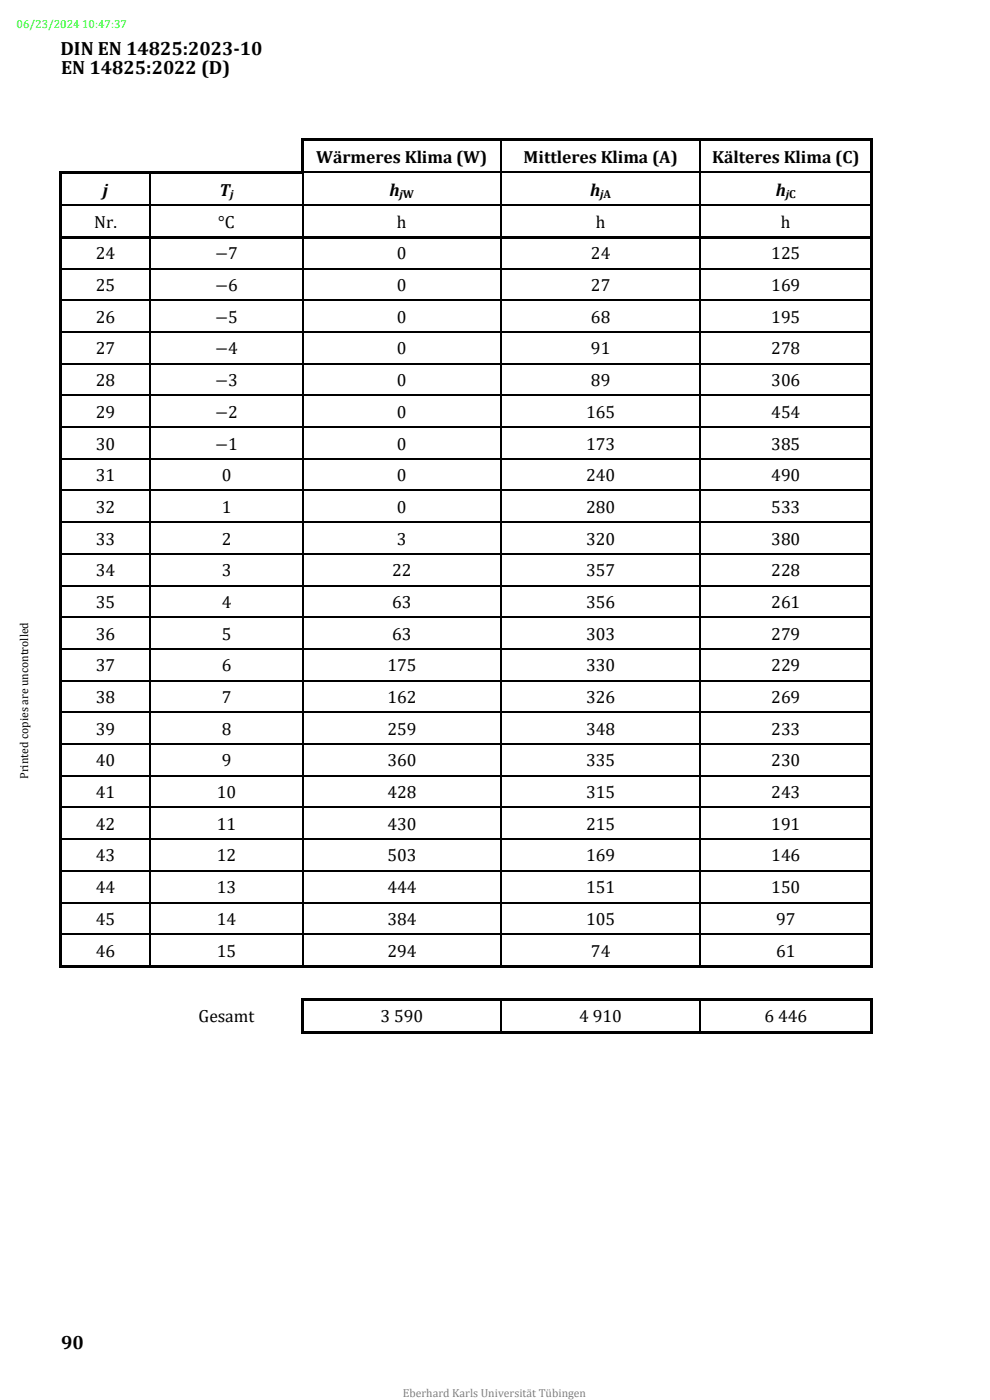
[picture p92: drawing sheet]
<svg xmlns="http://www.w3.org/2000/svg" width="210mm" height="297mm" viewBox="0 0 210 297" stroke-linecap="round" stroke-linejoin="round" font-family="sans-serif">
<defs><g id="words">
<g font-size="4.1">
<text x="12.8" y="11.6">DIN EN 14825:2023-10</text>
<text x="13" y="15.6">EN 14825:2022 (D)</text>
<text x="13" y="286.2">90</text>
</g>
<g font-size="3.7">
<text x="67.1" y="34.6">Wärmeres Klima (W)</text>
<text x="111.1" y="34.6">Mittleres Klima (A)</text>
<text x="151" y="34.6">Kälteres Klima (C)</text>
<text x="21.8" y="41.6">j</text>
<text x="46.6" y="41.6">T</text>
<text x="82.6" y="41.6">h</text>
<text x="125.2" y="41.6">h</text>
<text x="164.6" y="41.6">h</text>
<text x="20" y="48.3">Nr.</text>
<text x="46.3" y="48.3">°C</text>
<text x="84.2" y="48.3">h</text>
<text x="126.4" y="48.3">h</text>
<text x="165.7" y="48.3">h</text>
<text x="20.3" y="55">24</text>
<text x="45.6" y="55">−7</text>
<text x="84.2" y="55">0</text>
<text x="125.3" y="55">24</text>
<text x="163.6" y="55">125</text>
<text x="20.3" y="61.7">25</text>
<text x="45.6" y="61.7">−6</text>
<text x="84.2" y="61.7">0</text>
<text x="125.3" y="61.7">27</text>
<text x="163.6" y="61.7">169</text>
<text x="20.3" y="68.5">26</text>
<text x="45.6" y="68.5">−5</text>
<text x="84.2" y="68.5">0</text>
<text x="125.3" y="68.5">68</text>
<text x="163.6" y="68.5">195</text>
<text x="20.3" y="75.2">27</text>
<text x="45.6" y="75.2">−4</text>
<text x="84.2" y="75.2">0</text>
<text x="125.3" y="75.2">91</text>
<text x="163.6" y="75.2">278</text>
<text x="20.3" y="81.9">28</text>
<text x="45.6" y="81.9">−3</text>
<text x="84.2" y="81.9">0</text>
<text x="125.3" y="81.9">89</text>
<text x="163.6" y="81.9">306</text>
<text x="20.3" y="88.6">29</text>
<text x="45.6" y="88.6">−2</text>
<text x="84.2" y="88.6">0</text>
<text x="124.3" y="88.6">165</text>
<text x="163.6" y="88.6">454</text>
<text x="20.3" y="95.4">30</text>
<text x="45.6" y="95.4">−1</text>
<text x="84.2" y="95.4">0</text>
<text x="124.3" y="95.4">173</text>
<text x="163.6" y="95.4">385</text>
<text x="20.3" y="102.1">31</text>
<text x="47" y="102.1">0</text>
<text x="84.2" y="102.1">0</text>
<text x="124.3" y="102.1">240</text>
<text x="163.6" y="102.1">490</text>
<text x="20.3" y="108.8">32</text>
<text x="47" y="108.8">1</text>
<text x="84.2" y="108.8">0</text>
<text x="124.3" y="108.8">280</text>
<text x="163.6" y="108.8">533</text>
<text x="20.3" y="115.5">33</text>
<text x="47" y="115.5">2</text>
<text x="84.2" y="115.5">3</text>
<text x="124.3" y="115.5">320</text>
<text x="163.6" y="115.5">380</text>
<text x="20.3" y="122.3">34</text>
<text x="47" y="122.3">3</text>
<text x="83.2" y="122.3">22</text>
<text x="124.3" y="122.3">357</text>
<text x="163.6" y="122.3">228</text>
<text x="20.3" y="129">35</text>
<text x="47" y="129">4</text>
<text x="83.2" y="129">63</text>
<text x="124.3" y="129">356</text>
<text x="163.6" y="129">261</text>
<text x="20.3" y="135.7">36</text>
<text x="47" y="135.7">5</text>
<text x="83.2" y="135.7">63</text>
<text x="124.3" y="135.7">303</text>
<text x="163.6" y="135.7">279</text>
<text x="20.3" y="142.4">37</text>
<text x="47" y="142.4">6</text>
<text x="82.2" y="142.4">175</text>
<text x="124.3" y="142.4">330</text>
<text x="163.6" y="142.4">229</text>
<text x="20.3" y="149.1">38</text>
<text x="47" y="149.1">7</text>
<text x="82.2" y="149.1">162</text>
<text x="124.3" y="149.1">326</text>
<text x="163.6" y="149.1">269</text>
<text x="20.3" y="155.9">39</text>
<text x="47" y="155.9">8</text>
<text x="82.2" y="155.9">259</text>
<text x="124.3" y="155.9">348</text>
<text x="163.6" y="155.9">233</text>
<text x="20.3" y="162.6">40</text>
<text x="47" y="162.6">9</text>
<text x="82.2" y="162.6">360</text>
<text x="124.3" y="162.6">335</text>
<text x="163.6" y="162.6">230</text>
<text x="20.3" y="169.3">41</text>
<text x="46" y="169.3">10</text>
<text x="82.2" y="169.3">428</text>
<text x="124.3" y="169.3">315</text>
<text x="163.6" y="169.3">243</text>
<text x="20.3" y="176.1">42</text>
<text x="46" y="176.1">11</text>
<text x="82.2" y="176.1">430</text>
<text x="124.3" y="176.1">215</text>
<text x="163.6" y="176.1">191</text>
<text x="20.3" y="182.8">43</text>
<text x="46" y="182.8">12</text>
<text x="82.2" y="182.8">503</text>
<text x="124.3" y="182.8">169</text>
<text x="163.6" y="182.8">146</text>
<text x="20.3" y="189.5">44</text>
<text x="46" y="189.5">13</text>
<text x="82.2" y="189.5">444</text>
<text x="124.3" y="189.5">151</text>
<text x="163.6" y="189.5">150</text>
<text x="20.3" y="196.2">45</text>
<text x="46" y="196.2">14</text>
<text x="82.2" y="196.2">384</text>
<text x="124.3" y="196.2">105</text>
<text x="164.6" y="196.2">97</text>
<text x="20.3" y="202.9">46</text>
<text x="46" y="202.9">15</text>
<text x="82.2" y="202.9">294</text>
<text x="125.3" y="202.9">74</text>
<text x="164.6" y="202.9">61</text>
<text x="42.1" y="216.9">Gesamt</text>
<text x="80.7" y="216.9">3</text>
<text x="83.6" y="216.9">590</text>
<text x="122.9" y="216.9">4</text>
<text x="125.8" y="216.9">910</text>
<text x="162.2" y="216.9">6</text>
<text x="165.1" y="216.9">446</text>
</g>
<text font-size="2.5" fill="#0f0" x="3.5" y="6">06/23/2024 10:47:37</text>
<g font-size="2.5">
<text x="48.8" y="41.9">j</text>
<text x="84.8" y="41.9">jW</text>
<text x="127.3" y="41.9">jA</text>
<text x="166.7" y="41.9">jC</text>
<text x="6" y="165.3" transform="rotate(-90 6 165.3)">Printed copies are uncontrolled</text>
</g>
<text font-size="2.5" fill="#808080" x="85.4" y="296.3">Eberhard Karls Universität Tübingen</text>
</g></defs>
<g fill="#000">
<path d="M12.6 36.4h.5v.6h-.5z" fill-rule="evenodd"/>
<path d="M12.6 36.4h.5v.5h-.5z" fill-rule="evenodd"/>
<path d="M13.1 36.4h.5v.5h-.5z" fill-rule="evenodd"/>
<path d="M13.6 36.4h18.2v.5h-18.2z" fill-rule="evenodd"/>
<path d="M31.8 36.4h.5v.5h-.5z" fill-rule="evenodd"/>
<path d="M32 36.4h.6v.5h-.6z" fill-rule="evenodd"/>
<path d="M32.6 36.4h31.4v.5h-31.4z" fill-rule="evenodd"/>
<path d="M64 29.4h.5v.6h-.5z" fill-rule="evenodd"/>
<path d="M64 29.4h.5v.5h-.5z" fill-rule="evenodd"/>
<path d="M64 30h.5v6.4h-.5z" fill-rule="evenodd"/>
<path d="M64 36.4h.5v.5h-.5z" fill-rule="evenodd"/>
<path d="M64 36.4h.5v.5h-.5z" fill-rule="evenodd"/>
<path d="M64.5 29.4h41.7v.5h-41.7z" fill-rule="evenodd"/>
<path d="M106.2 29.4h.5v.5h-.5z" fill-rule="evenodd"/>
<path d="M106.7 29.4h41.7v.5h-41.7z" fill-rule="evenodd"/>
<path d="M148.4 29.4h.5v.5h-.5z" fill-rule="evenodd"/>
<path d="M148.9 29.4h35.7v.5h-35.7z" fill-rule="evenodd"/>
<path d="M184.6 29.4h.5v.6h-.5z" fill-rule="evenodd"/>
<path d="M184.6 29.4h.5v.5h-.5z" fill-rule="evenodd"/>
<path d="M184.6 30h.5v6.4h-.5z" fill-rule="evenodd"/>
<path d="M184.6 36.4h.5v.6h-.5z" fill-rule="evenodd"/>
<path d="M12.6 37h.5v6.4h-.5z" fill-rule="evenodd"/>
<path d="M12.6 43.7h.5v6.4h-.5z" fill-rule="evenodd"/>
<path d="M12.6 50.1h.5v.6h-.5z" fill-rule="evenodd"/>
<path d="M12.6 50.7h.5v6.2h-.5z" fill-rule="evenodd"/>
<path d="M13.1 50.1h18.7v.5h-18.7z" fill-rule="evenodd"/>
<path d="M31.8 50.1h.5v.5h-.5z" fill-rule="evenodd"/>
<path d="M32.3 50.1h31.8v.5h-31.8z" fill-rule="evenodd"/>
<path d="M64.1 50.1h.5v.5h-.5z" fill-rule="evenodd"/>
<path d="M64.6 50.1h41.6v.5h-41.6z" fill-rule="evenodd"/>
<path d="M106.2 50.1h.5v.5h-.5z" fill-rule="evenodd"/>
<path d="M106.7 50.1h41.7v.5h-41.7z" fill-rule="evenodd"/>
<path d="M148.4 50.1h.5v.5h-.5z" fill-rule="evenodd"/>
<path d="M148.9 50.1h35.7v.5h-35.7z" fill-rule="evenodd"/>
<path d="M184.6 37h.5v6.4h-.5z" fill-rule="evenodd"/>
<path d="M184.6 43.7h.5v6.4h-.5z" fill-rule="evenodd"/>
<path d="M184.6 50.1h.5v.6h-.5z" fill-rule="evenodd"/>
<path d="M184.6 50.7h.5v6.2h-.5z" fill-rule="evenodd"/>
<path d="M12.6 57.1h.5v6.5h-.5z" fill-rule="evenodd"/>
<path d="M12.6 63.8h.5v6.5h-.5z" fill-rule="evenodd"/>
<path d="M12.6 70.6h.5v6.4h-.5z" fill-rule="evenodd"/>
<path d="M184.6 57.1h.5v6.5h-.5z" fill-rule="evenodd"/>
<path d="M184.6 63.8h.5v6.5h-.5z" fill-rule="evenodd"/>
<path d="M184.6 70.6h.5v6.4h-.5z" fill-rule="evenodd"/>
<path d="M12.6 77.3h.5v6.5h-.5z" fill-rule="evenodd"/>
<path d="M12.6 84h.5v6.5h-.5z" fill-rule="evenodd"/>
<path d="M12.6 90.7h.5v6.5h-.5z" fill-rule="evenodd"/>
<path d="M184.6 77.3h.5v6.5h-.5z" fill-rule="evenodd"/>
<path d="M184.6 84h.5v6.5h-.5z" fill-rule="evenodd"/>
<path d="M184.6 90.7h.5v6.5h-.5z" fill-rule="evenodd"/>
<path d="M12.6 97.5h.5v6.4h-.5z" fill-rule="evenodd"/>
<path d="M12.6 104.2h.5v6.5h-.5z" fill-rule="evenodd"/>
<path d="M12.6 110.9h.5v6.5h-.5z" fill-rule="evenodd"/>
<path d="M184.6 97.5h.5v6.4h-.5z" fill-rule="evenodd"/>
<path d="M184.6 104.2h.5v6.5h-.5z" fill-rule="evenodd"/>
<path d="M184.6 110.9h.5v6.5h-.5z" fill-rule="evenodd"/>
<path d="M12.6 117.6h.5v6.5h-.5z" fill-rule="evenodd"/>
<path d="M12.6 124.4h.5v6.4h-.5z" fill-rule="evenodd"/>
<path d="M12.6 131.1h.5v6.4h-.5z" fill-rule="evenodd"/>
<path d="M184.6 117.6h.5v6.5h-.5z" fill-rule="evenodd"/>
<path d="M184.6 124.4h.5v6.4h-.5z" fill-rule="evenodd"/>
<path d="M184.6 131.1h.5v6.4h-.5z" fill-rule="evenodd"/>
<path d="M12.6 137.8h.5v6.5h-.5z" fill-rule="evenodd"/>
<path d="M12.6 144.5h.5v6.5h-.5z" fill-rule="evenodd"/>
<path d="M12.6 151.3h.5v6.4h-.5z" fill-rule="evenodd"/>
<path d="M184.6 137.8h.5v6.5h-.5z" fill-rule="evenodd"/>
<path d="M184.6 144.5h.5v6.5h-.5z" fill-rule="evenodd"/>
<path d="M184.6 151.3h.5v6.4h-.5z" fill-rule="evenodd"/>
<path d="M12.6 158h.5v6.5h-.5z" fill-rule="evenodd"/>
<path d="M12.6 164.7h.5v6.5h-.5z" fill-rule="evenodd"/>
<path d="M12.6 171.4h.5v6.5h-.5z" fill-rule="evenodd"/>
<path d="M184.6 158h.5v6.5h-.5z" fill-rule="evenodd"/>
<path d="M184.6 164.7h.5v6.5h-.5z" fill-rule="evenodd"/>
<path d="M184.6 171.4h.5v6.5h-.5z" fill-rule="evenodd"/>
<path d="M12.6 178.1h.5v6.5h-.5z" fill-rule="evenodd"/>
<path d="M12.6 184.9h.5v6.4h-.5z" fill-rule="evenodd"/>
<path d="M12.6 191.6h.5v6.5h-.5z" fill-rule="evenodd"/>
<path d="M184.6 178.1h.5v6.5h-.5z" fill-rule="evenodd"/>
<path d="M184.6 184.9h.5v6.4h-.5z" fill-rule="evenodd"/>
<path d="M184.6 191.6h.5v6.5h-.5z" fill-rule="evenodd"/>
<path d="M12.6 198.3h.5v6.5h-.5z" fill-rule="evenodd"/>
<path d="M12.6 204.8h.5v.5h-.5z" fill-rule="evenodd"/>
<path d="M12.6 204.8h.5v.5h-.5z" fill-rule="evenodd"/>
<path d="M13.1 204.8h.5v.5h-.5z" fill-rule="evenodd"/>
<path d="M13.6 204.8h18.2v.5h-18.2z" fill-rule="evenodd"/>
<path d="M31.8 204.8h.5v.5h-.5z" fill-rule="evenodd"/>
<path d="M32 204.8h.6v.5h-.6z" fill-rule="evenodd"/>
<path d="M32.6 204.8h31.5v.5h-31.5z" fill-rule="evenodd"/>
<path d="M64 211.8h.5v.5h-.5z" fill-rule="evenodd"/>
<path d="M64 211.8h.5v.5h-.5z" fill-rule="evenodd"/>
<path d="M64 212.3h.5v6.5h-.5z" fill-rule="evenodd"/>
<path d="M64 218.8h.5v.5h-.5z" fill-rule="evenodd"/>
<path d="M64 218.8h.5v.5h-.5z" fill-rule="evenodd"/>
<path d="M64.1 204.8h.5v.5h-.5z" fill-rule="evenodd"/>
<path d="M64.3 204.8h.6v.5h-.6z" fill-rule="evenodd"/>
<path d="M64.5 211.8h.5v.5h-.5z" fill-rule="evenodd"/>
<path d="M64.5 218.8h41.7v.5h-41.7z" fill-rule="evenodd"/>
<path d="M64.9 204.8h41.3v.5h-41.3z" fill-rule="evenodd"/>
<path d="M65 211.8h41.2v.5h-41.2z" fill-rule="evenodd"/>
<path d="M106.2 204.8h.5v.5h-.5z" fill-rule="evenodd"/>
<path d="M106.2 211.8h.5v.5h-.5z" fill-rule="evenodd"/>
<path d="M106.2 218.8h.5v.5h-.5z" fill-rule="evenodd"/>
<path d="M106.5 204.8h.5v.5h-.5z" fill-rule="evenodd"/>
<path d="M106.5 211.8h.5v.5h-.5z" fill-rule="evenodd"/>
<path d="M106.7 218.8h41.7v.5h-41.7z" fill-rule="evenodd"/>
<path d="M107 204.8h41.4v.5h-41.4z" fill-rule="evenodd"/>
<path d="M107 211.8h41.4v.5h-41.4z" fill-rule="evenodd"/>
<path d="M148.4 204.8h.5v.5h-.5z" fill-rule="evenodd"/>
<path d="M148.4 211.8h.5v.5h-.5z" fill-rule="evenodd"/>
<path d="M148.4 218.8h.5v.5h-.5z" fill-rule="evenodd"/>
<path d="M148.6 204.8h.5v.5h-.5z" fill-rule="evenodd"/>
<path d="M148.6 211.8h.5v.5h-.5z" fill-rule="evenodd"/>
<path d="M148.9 218.8h35.7v.5h-35.7z" fill-rule="evenodd"/>
<path d="M149.1 204.8h35.5v.5h-35.5z" fill-rule="evenodd"/>
<path d="M149.1 211.8h35.5v.5h-35.5z" fill-rule="evenodd"/>
<path d="M184.6 198.3h.5v6.5h-.5z" fill-rule="evenodd"/>
<path d="M184.6 204.8h.5v.5h-.5z" fill-rule="evenodd"/>
<path d="M184.6 211.8h.5v.5h-.5z" fill-rule="evenodd"/>
<path d="M184.6 212.3h.5v6.5h-.5z" fill-rule="evenodd"/>
<path d="M184.6 218.8h.5v.5h-.5z" fill-rule="evenodd"/>
<path d="M184.6 218.8h.5v.5h-.5z" fill-rule="evenodd"/>
</g>
<g fill="#000">
<path d="M31.8 36.9l.2 .1zM64.1 36.9l.2 .1zM106.2 29.9l.3 .1zM106.2 36.4h.3v.6h-.3zM148.4 29.9l.2 .1zM148.4 36.4h.2v.6h-.2zM12.6 43.4h.5v.3h-.5zM12.6 56.9h.5v.2h-.5zM31.8 43.4h.2v.3h-.2zM31.8 50.6l.2 .1zM31.8 56.9h.2v.2h-.2zM64.1 43.4h.2v.3h-.2z"/>
<path d="M64.1 50.6l.2 .1zM64.1 56.9h.2v.2h-.2zM106.2 43.4h.3v.3h-.3zM106.2 50.6l.3 .1zM106.2 56.9h.3v.2h-.3zM148.4 43.4h.2v.3h-.2zM148.4 50.6l.2 .1zM148.4 56.9h.2v.2h-.2zM184.6 43.4h.5v.3h-.5zM184.6 56.9h.5v.2h-.5zM12.6 63.6h.5v.2h-.5zM12.6 70.3h.5v.3h-.5z"/>
<path d="M12.6 77h.5v.3h-.5zM31.8 63.6h.2v.2h-.2zM31.8 70.3h.2v.3h-.2zM31.8 77h.2v.3h-.2zM64.1 63.6h.2v.2h-.2zM64.1 70.3h.2v.3h-.2zM64.1 77h.2v.3h-.2zM106.2 63.6h.3v.2h-.3zM106.2 70.3h.3v.3h-.3zM106.2 77h.3v.3h-.3zM148.4 63.6h.2v.2h-.2zM148.4 70.3h.2v.3h-.2z"/>
<path d="M148.4 77h.2v.3h-.2zM184.6 63.6h.5v.2h-.5zM184.6 70.3h.5v.3h-.5zM184.6 77h.5v.3h-.5zM12.6 83.8h.5v.2h-.5zM12.6 90.5h.5v.2h-.5zM12.6 97.2h.5v.3h-.5zM31.8 83.8h.2v.2h-.2zM31.8 90.5h.2v.2h-.2zM31.8 97.2h.2v.3h-.2zM64.1 83.8h.2v.2h-.2zM64.1 90.5h.2v.2h-.2z"/>
<path d="M64.1 97.2h.2v.3h-.2zM106.2 83.8h.3v.2h-.3zM106.2 90.5h.3v.2h-.3zM106.2 97.2h.3v.3h-.3zM148.4 83.8h.2v.2h-.2zM148.4 90.5h.2v.2h-.2zM148.4 97.2h.2v.3h-.2zM184.6 83.8h.5v.2h-.5zM184.6 90.5h.5v.2h-.5zM184.6 97.2h.5v.3h-.5zM12.6 103.9h.5v.3h-.5zM12.6 110.7h.5v.2h-.5z"/>
<path d="M12.6 117.4h.5v.2h-.5zM31.8 103.9h.2v.3h-.2zM31.8 110.7h.2v.2h-.2zM31.8 117.4h.2v.2h-.2zM64.1 103.9h.2v.3h-.2zM64.1 110.7h.2v.2h-.2zM64.1 117.4h.2v.2h-.2zM106.2 103.9h.3v.3h-.3zM106.2 110.7h.3v.2h-.3zM106.2 117.4h.3v.2h-.3zM148.4 103.9h.2v.3h-.2zM148.4 110.7h.2v.2h-.2z"/>
<path d="M148.4 117.4h.2v.2h-.2zM184.6 103.9h.5v.3h-.5zM184.6 110.7h.5v.2h-.5zM184.6 117.4h.5v.2h-.5zM12.6 124.1h.5v.3h-.5zM12.6 130.8h.5v.3h-.5zM12.6 137.5h.5v.3h-.5zM31.8 124.1h.2v.3h-.2zM31.8 130.8h.2v.3h-.2zM31.8 137.5h.2v.3h-.2zM64.1 124.1h.2v.3h-.2zM64.1 130.8h.2v.3h-.2z"/>
<path d="M64.1 137.5h.2v.3h-.2zM106.2 124.1h.3v.3h-.3zM106.2 130.8h.3v.3h-.3zM106.2 137.5h.3v.3h-.3zM148.4 124.1h.2v.3h-.2zM148.4 130.8h.2v.3h-.2zM148.4 137.5h.2v.3h-.2zM184.6 124.1h.5v.3h-.5zM184.6 130.8h.5v.3h-.5zM184.6 137.5h.5v.3h-.5zM12.6 144.3h.5v.2h-.5zM12.6 151h.5v.3h-.5z"/>
<path d="M12.6 157.7h.5v.3h-.5zM31.8 144.3h.2v.2h-.2zM31.8 151h.2v.3h-.2zM31.8 157.7h.2v.3h-.2zM64.1 144.3h.2v.2h-.2zM64.1 151h.2v.3h-.2zM64.1 157.7h.2v.3h-.2zM106.2 144.3h.3v.2h-.3zM106.2 151h.3v.3h-.3zM106.2 157.7h.3v.3h-.3zM148.4 144.3h.2v.2h-.2zM148.4 151h.2v.3h-.2z"/>
<path d="M148.4 157.7h.2v.3h-.2zM184.6 144.3h.5v.2h-.5zM184.6 151h.5v.3h-.5zM184.6 157.7h.5v.3h-.5zM12.6 164.5h.5v.2h-.5zM12.6 171.2h.5v.2h-.5zM12.6 177.9h.5v.2h-.5zM31.8 164.5h.2v.2h-.2zM31.8 171.2h.2v.2h-.2zM31.8 177.9h.2v.2h-.2zM64.1 164.5h.2v.2h-.2zM64.1 171.2h.2v.2h-.2z"/>
<path d="M64.1 177.9h.2v.2h-.2zM106.2 164.5h.3v.2h-.3zM106.2 171.2h.3v.2h-.3zM106.2 177.9h.3v.2h-.3zM148.4 164.5h.2v.2h-.2zM148.4 171.2h.2v.2h-.2zM148.4 177.9h.2v.2h-.2zM184.6 164.5h.5v.2h-.5zM184.6 171.2h.5v.2h-.5zM184.6 177.9h.5v.2h-.5zM12.6 184.6h.5v.3h-.5zM12.6 191.3h.5v.3h-.5z"/>
<path d="M12.6 198.1h.5v.2h-.5zM31.8 184.6h.2v.3h-.2zM31.8 191.3h.2v.3h-.2zM31.8 198.1h.2v.2h-.2zM64.1 184.6h.2v.3h-.2zM64.1 191.3h.2v.3h-.2zM64.1 198.1h.2v.2h-.2zM106.2 184.6h.3v.3h-.3zM106.2 191.3h.3v.3h-.3zM106.2 198.1h.3v.2h-.3zM148.4 184.6h.2v.3h-.2zM148.4 191.3h.2v.3h-.2z"/>
<path d="M148.4 198.1h.2v.2h-.2zM184.6 184.6h.5v.3h-.5zM184.6 191.3h.5v.3h-.5zM184.6 198.1h.5v.2h-.5zM106.2 212.3h.3zM148.4 212.3h.2zM184.6 212.3h.5z"/>
</g>
<g fill="none" stroke="#000" stroke-width=".25">
<path d="M31.9 37v6.4M64.2 37v6.4M64.5 36.5h41.7M106.3 30v6.4M106.3 37v6.4M106.5 36.5h41.9M148.5 30v6.4M148.5 37v6.4M148.6 36.5h36M13.1 43.6h18.7M13.1 57h18.7M31.9 43.7v6.4"/>
<path d="M31.9 50.7v6.2M31.9 57.1v6.5M32 43.6h32.1M32 57h32.1M64.2 43.7v6.4M64.2 50.7v6.2M64.2 57.1v6.5M64.3 43.6h41.9M64.3 57h41.9M106.3 43.7v6.4M106.3 50.7v6.2M106.3 57.1v6.5"/>
<path d="M106.5 43.6h41.9M106.5 57h41.9M148.5 43.7v6.4M148.5 50.7v6.2M148.5 57.1v6.5M148.6 43.6h36M148.6 57h36M13.1 63.7h18.7M13.1 70.4h18.7M13.1 77.2h18.7M31.9 63.8v6.5M31.9 70.6v6.4"/>
<path d="M31.9 77.3v6.5M32 63.7h32.1M32 70.4h32.1M32 77.2h32.1M64.2 63.8v6.5M64.2 70.6v6.4M64.2 77.3v6.5M64.3 63.7h41.9M64.3 70.4h41.9M64.3 77.2h41.9M106.3 63.8v6.5M106.3 70.6v6.4"/>
<path d="M106.3 77.3v6.5M106.5 63.7h41.9M106.5 70.4h41.9M106.5 77.2h41.9M148.5 63.8v6.5M148.5 70.6v6.4M148.5 77.3v6.5M148.6 63.7h36M148.6 70.4h36M148.6 77.2h36M13.1 83.9h18.7M13.1 90.6h18.7"/>
<path d="M13.1 97.3h18.7M31.9 84v6.5M31.9 90.7v6.5M31.9 97.5v6.4M32 83.9h32.1M32 90.6h32.1M32 97.3h32.1M64.2 84v6.5M64.2 90.7v6.5M64.2 97.5v6.4M64.3 83.9h41.9M64.3 90.6h41.9"/>
<path d="M64.3 97.3h41.9M106.3 84v6.5M106.3 90.7v6.5M106.3 97.5v6.4M106.5 83.9h41.9M106.5 90.6h41.9M106.5 97.3h41.9M148.5 84v6.5M148.5 90.7v6.5M148.5 97.5v6.4M148.6 83.9h36M148.6 90.6h36"/>
<path d="M148.6 97.3h36M13.1 104.1h18.7M13.1 110.8h18.7M13.1 117.5h18.7M31.9 104.2v6.5M31.9 110.9v6.5M31.9 117.6v6.5M32 104.1h32.1M32 110.8h32.1M32 117.5h32.1M64.2 104.2v6.5M64.2 110.9v6.5"/>
<path d="M64.2 117.6v6.5M64.3 104.1h41.9M64.3 110.8h41.9M64.3 117.5h41.9M106.3 104.2v6.5M106.3 110.9v6.5M106.3 117.6v6.5M106.5 104.1h41.9M106.5 110.8h41.9M106.5 117.5h41.9M148.5 104.2v6.5M148.5 110.9v6.5"/>
<path d="M148.5 117.6v6.5M148.6 104.1h36M148.6 110.8h36M148.6 117.5h36M13.1 124.2h18.7M13.1 130.9h18.7M13.1 137.7h18.7M31.9 124.4v6.4M31.9 131.1v6.4M31.9 137.8v6.5M32 124.2h32.1M32 130.9h32.1"/>
<path d="M32 137.7h32.1M64.2 124.4v6.4M64.2 131.1v6.4M64.2 137.8v6.5M64.3 124.2h41.9M64.3 130.9h41.9M64.3 137.7h41.9M106.3 124.4v6.4M106.3 131.1v6.4M106.3 137.8v6.5M106.5 124.2h41.9M106.5 130.9h41.9"/>
<path d="M106.5 137.7h41.9M148.5 124.4v6.4M148.5 131.1v6.4M148.5 137.8v6.5M148.6 124.2h36M148.6 130.9h36M148.6 137.7h36M13.1 144.4h18.7M13.1 151.1h18.7M13.1 157.9h18.7M31.9 144.5v6.5M31.9 151.3v6.4"/>
<path d="M31.9 158v6.5M32 144.4h32.1M32 151.1h32.1M32 157.9h32.1M64.2 144.5v6.5M64.2 151.3v6.4M64.2 158v6.5M64.3 144.4h41.9M64.3 151.1h41.9M64.3 157.9h41.9M106.3 144.5v6.5M106.3 151.3v6.4"/>
<path d="M106.3 158v6.5M106.5 144.4h41.9M106.5 151.1h41.9M106.5 157.9h41.9M148.5 144.5v6.5M148.5 151.3v6.4M148.5 158v6.5M148.6 144.4h36M148.6 151.1h36M148.6 157.9h36M13.1 164.6h18.7M13.1 171.3h18.7"/>
<path d="M13.1 178h18.7M31.9 164.7v6.5M31.9 171.4v6.5M31.9 178.1v6.5M32 164.6h32.1M32 171.3h32.1M32 178h32.1M64.2 164.7v6.5M64.2 171.4v6.5M64.2 178.1v6.5M64.3 164.6h41.9M64.3 171.3h41.9"/>
<path d="M64.3 178h41.9M106.3 164.7v6.5M106.3 171.4v6.5M106.3 178.1v6.5M106.5 164.6h41.9M106.5 171.3h41.9M106.5 178h41.9M148.5 164.7v6.5M148.5 171.4v6.5M148.5 178.1v6.5M148.6 164.6h36M148.6 171.3h36"/>
<path d="M148.6 178h36M13.1 184.7h18.7M13.1 191.5h18.7M13.1 198.2h18.7M31.9 184.9v6.4M31.9 191.6v6.5M31.9 198.3v6.5M32 184.7h32.1M32 191.5h32.1M32 198.2h32.1M64.2 184.9v6.4M64.2 191.6v6.5"/>
<path d="M64.2 198.3v6.5M64.3 184.7h41.9M64.3 191.5h41.9M64.3 198.2h41.9M106.3 184.9v6.4M106.3 191.6v6.5M106.3 198.3v6.5M106.5 184.7h41.9M106.5 191.5h41.9M106.5 198.2h41.9M148.5 184.9v6.4M148.5 191.6v6.5"/>
<path d="M148.5 198.3v6.5M148.6 184.7h36M148.6 191.5h36M148.6 198.2h36M106.3 212.3v6.5M148.5 212.3v6.5"/>
</g>
<use href="#words"/>
</svg>
